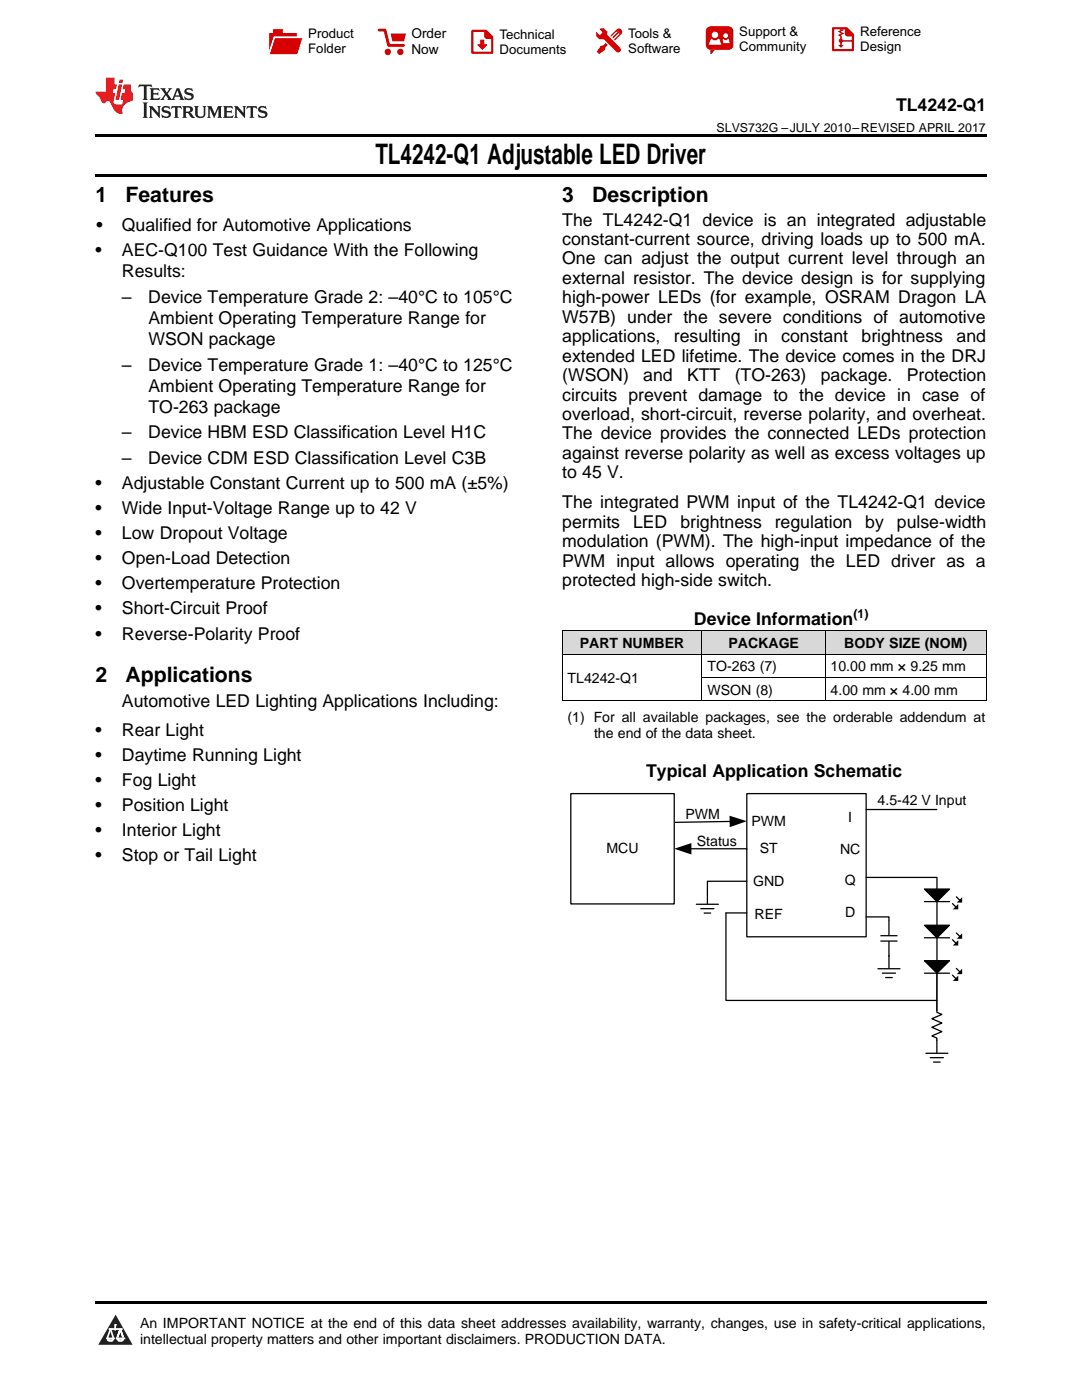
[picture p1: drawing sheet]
<svg xmlns="http://www.w3.org/2000/svg" width="216mm" height="279mm" viewBox="0 0 216 279" stroke-linecap="round" stroke-linejoin="round" font-family="sans-serif">
<defs><g id="words">
<text font-size="5.6" x="74.9" y="32.8">TL4242-Q1 Adjustable LED Driver</text>
<g font-size="4.2">
<text x="19" y="40.4">1</text>
<text x="25" y="40.4">Features</text>
<text x="112.2" y="40.4">3</text>
<text x="118.2" y="40.4">Description</text>
<text x="19" y="136.1">2</text>
<text x="25" y="136.1">Applications</text>
</g>
<g font-size="3.5">
<text x="178.8" y="22.2">TL4242-Q1</text>
<text x="19.2" y="46.1">•</text>
<text x="24.3" y="46.1">Qualified for Automotive Applications</text>
<text x="112.2" y="45">The TL4242-Q1 device is an integrated adjustable</text>
<text x="19" y="51.1">•</text>
<text x="24.3" y="51.1">AEC-Q100 Test Guidance With the Following</text>
<text x="112.2" y="48.9">constant-current source, driving loads up to 500 mA.</text>
<text x="112.2" y="52.8">One can adjust the output current level through an</text>
<text x="24.3" y="55.3">Results:</text>
<text x="112.2" y="56.7">external resistor. The device design is for supplying</text>
<text x="24.3" y="60.4">–</text>
<text x="29.6" y="60.4">Device Temperature Grade 2: –40°C to 105°C</text>
<text x="29.6" y="64.6">Ambient Operating Temperature Range for</text>
<text x="112.2" y="60.5">high-power LEDs (for example, OSRAM Dragon LA</text>
<text x="112.2" y="64.4">W57B) under the severe conditions of automotive</text>
<text x="29.6" y="68.9">WSON package</text>
<text x="112.2" y="68.3">applications,</text>
<text x="134.5" y="68.3">resulting</text>
<text x="150.5" y="68.3">in</text>
<text x="155.9" y="68.3">constant</text>
<text x="171.9" y="68.3">brightness</text>
<text x="190.9" y="68.3">and</text>
<text x="24.3" y="73.9">–</text>
<text x="29.6" y="73.9">Device Temperature Grade 1: –40°C to 125°C</text>
<text x="112.2" y="72.2">extended LED lifetime. The device comes in the DRJ</text>
<text x="112.2" y="76.1">(WSON)</text>
<text x="128.4" y="76.1">and</text>
<text x="137.1" y="76.1">KTT</text>
<text x="146.6" y="76.1">(TO-263)</text>
<text x="163.8" y="76.1">package.</text>
<text x="180.9" y="76.1">Protection</text>
<text x="29.6" y="78.2">Ambient Operating Temperature Range for</text>
<text x="29.6" y="82.4">TO-263 package</text>
<text x="112.2" y="79.9">circuits prevent damage to the device in case of</text>
<text x="112.2" y="83.8">overload, short-circuit, reverse polarity, and overheat.</text>
<text x="24.3" y="87.5">–</text>
<text x="29.6" y="87.5">Device HBM ESD Classification Level H1C</text>
<text x="112.2" y="87.7">The device provides the connected LEDs protection</text>
<text x="24.3" y="92.6">–</text>
<text x="29.6" y="92.6">Device CDM ESD Classification Level C3B</text>
<text x="112.2" y="91.6">against reverse polarity as well as excess voltages up</text>
<text x="112.2" y="95.5">to 45 V.</text>
<text x="19" y="97.6">•</text>
<text x="24.3" y="97.6">Adjustable Constant Current up to 500 mA (±5%)</text>
<text x="112.2" y="101.4">The integrated PWM input of the TL4242-Q1 device</text>
<text x="19" y="102.6">•</text>
<text x="19" y="107.6">•</text>
<text x="24.3" y="102.6">Wide Input-Voltage Range up to 42 V</text>
<text x="24.3" y="107.6">Low Dropout Voltage</text>
<text x="112.2" y="105.3">permits</text>
<text x="126.3" y="105.3">LED</text>
<text x="135.8" y="105.3">brightness</text>
<text x="154.6" y="105.3">regulation</text>
<text x="172.7" y="105.3">by</text>
<text x="179" y="105.3">pulse-width</text>
<text x="19" y="112.6">•</text>
<text x="24.3" y="112.6">Open-Load Detection</text>
<text x="112.2" y="109.2">modulation (PWM). The high-input impedance of the</text>
<text x="112.2" y="113.1">PWM input allows operating the LED driver as a</text>
<text x="19" y="117.6">•</text>
<text x="24.3" y="117.6">Overtemperature Protection</text>
<text x="112.2" y="116.9">protected high-side switch.</text>
<text x="19" y="122.6">•</text>
<text x="24.3" y="122.6">Short-Circuit Proof</text>
<text x="138.5" y="124.7">Device Information</text>
<text x="19" y="127.6">•</text>
<text x="24.3" y="127.6">Reverse-Polarity Proof</text>
<text x="24.3" y="141.1">Automotive LED Lighting Applications Including:</text>
<text x="19" y="146.8">•</text>
<text x="24.3" y="146.8">Rear Light</text>
<text x="19" y="151.8">•</text>
<text x="24.3" y="151.8">Daytime Running Light</text>
<text x="128.9" y="155.1">Typical Application Schematic</text>
<text x="19" y="156.8">•</text>
<text x="19" y="161.8">•</text>
<text x="24.3" y="156.8">Fog Light</text>
<text x="24.3" y="161.8">Position Light</text>
<text x="19" y="166.8">•</text>
<text x="24.3" y="166.8">Interior Light</text>
<text x="19" y="171.8">•</text>
<text x="24.3" y="171.8">Stop or Tail Light</text>
</g>
<g font-size="2.8">
<text x="115.7" y="129.3">PART NUMBER</text>
<text x="145.3" y="129.3">PACKAGE</text>
<text x="168.5" y="129.3">BODY SIZE (NOM)</text>
<text x="113.2" y="136.3">TL4242-Q1</text>
<text x="141.2" y="134">TO-263 (7)</text>
<text x="165.7" y="134">10.00 mm × 9.25 mm</text>
<text x="141.2" y="138.6">WSON (8)</text>
<text x="165.7" y="138.6">4.00 mm × 4.00 mm</text>
<text x="113.2" y="144.1">(1) For all available packages, see the orderable addendum at</text>
<text x="118.5" y="147.3">the end of the data sheet.</text>
<text x="175.1" y="160.6">4.5-42 V Input</text>
<text x="136.8" y="163.4">PWM</text>
<text x="149.9" y="164.8">PWM</text>
<text x="169.3" y="164">I</text>
<text x="121" y="170.2">MCU</text>
<text x="139" y="168.8">Status</text>
<text x="151.6" y="170.2">ST</text>
<text x="167.6" y="170.3">NC</text>
<text x="150.3" y="176.8">GND</text>
<text x="168.6" y="176.7">Q</text>
<text x="150.6" y="183.3">REF</text>
<text x="168.6" y="183">D</text>
<text x="27.9" y="265">An IMPORTANT NOTICE at the end of this data sheet addresses availability, warranty, changes, use in safety-critical applications,</text>
<text x="27.9" y="268.2">intellectual property matters and other important disclaimers. PRODUCTION DATA.</text>
</g>
<g font-size="2.7">
<text x="82.1" y="7.7">Order</text>
<text x="82.1" y="10.7">Now</text>
</g>
<g font-size="2.6">
<text x="61.5" y="7.6">Product</text>
<text x="61.5" y="10.6">Folder</text>
<text x="99.7" y="7.8">Technical</text>
<text x="99.7" y="10.8">Documents</text>
<text x="125.3" y="7.6">Tools &amp;</text>
<text x="125.3" y="10.6">Software</text>
<text x="147.5" y="7.2">Support &amp;</text>
<text x="147.5" y="10.2">Community</text>
<text x="171.6" y="7.3">Reference</text>
<text x="171.6" y="10.2">Design</text>
</g>
<g font-size="2.5">
<text x="143" y="26.3">SLVS732G –JULY 2010–REVISED APRIL 2017</text>
<text x="170.3" y="123.3">(1)</text>
</g>
</g></defs>
<g fill="#d8d8d8">
<path d="M112.2 125.9h27.9v4.7h-27.9z"/>
<path d="M140.1 125.9h24.6v4.7h-24.6z"/>
<path d="M164.7 125.9h32.1v4.7h-32.1z"/>
</g>
<path d="M23.1 262.4l3.4 6h-6.9z" fill="#231f20"/>
<path d="M21.4 267.1h1.2l-.3 .5h-.3a.55 .55 0 0 1-.6-.5z" fill-rule="evenodd" fill="#fff"/>
<path d="M21.4 267.1h1.2l-.3 .5h-.3a.55 .55 0 0 1-.6-.5z" fill="none" stroke="#231f20" stroke-width=".34"/>
<path d="M21.4 267.1l1.2 .1-.3 .4h-.5z" fill="none" stroke="#fff" stroke-width=".34"/>
<path d="M23 265.3h.1" fill="none" stroke="#fff" stroke-width=".34"/>
<path d="M23 264.4v.9z" fill="#fff"/>
<path d="M23 264.4v.9z" fill="none" stroke="#fff" stroke-width=".34"/>
<circle cx="23" cy="264.4" r=".17" fill="#fff"/>
<path d="M21.9 265.2h.1" fill="none" stroke="#fff" stroke-width=".34"/>
<path d="M21.9 265.2h2.3z" fill="#fff"/>
<path d="M21.9 265.2h2.3z" fill="none" stroke="#fff" stroke-width=".34"/>
<circle cx="24.2" cy="265.2" r=".17" fill="#fff"/>
<path d="M23.3 267.1h.1" fill="none" stroke="#fff" stroke-width=".34"/>
<path d="M24 265.2l-.7 1.9z" fill="#fff"/>
<path d="M24 265.2l-.7 1.9z" fill="none" stroke="#fff" stroke-width=".34"/>
<path d="M24 265.2l.7 1.9z" fill="#fff"/>
<path d="M24 265.2l.7 1.9z" fill="none" stroke="#fff" stroke-width=".34"/>
<path d="M24.6 267.1h.1" fill="none" stroke="#fff" stroke-width=".34"/>
<circle cx="21.4" cy="267.1" r=".17" fill="#fff"/>
<path d="M22.1 265.2l-.7 1.9z" fill="#fff"/>
<path d="M22.1 265.2l-.7 1.9z" fill="none" stroke="#fff" stroke-width=".34"/>
<path d="M22.1 265.2l.5 1.9z" fill="#fff"/>
<path d="M22.1 265.2l.5 1.9z" fill="none" stroke="#fff" stroke-width=".34"/>
<circle cx="22.6" cy="267.1" r=".17" fill="#fff"/>
<path d="M23.4 267.1h1.3a.65 .65 0 0 1-.7 .5 .65 .65 0 0 1-.6-.5z" fill-rule="evenodd" fill="#fff"/>
<path d="M23.4 267.1h1.3a.65 .65 0 0 1-.7 .5 .65 .65 0 0 1-.6-.5z" fill="none" stroke="#231f20" stroke-width=".34"/>
<path d="M23.4 267.1h1.3l-.4 .5h-.6z" fill="none" stroke="#fff" stroke-width=".34"/>
<path d="M23.3 267.1h.1" fill="none" stroke="#fff" stroke-width=".34"/>
<circle cx="24.7" cy="267.1" r=".17" fill="#fff"/>
<path d="M19 259.7h177.8v.5h-177.8z" fill="#000"/>
<g fill="none" stroke="#000" stroke-width=".25">
<path d="M149 158.4h23.8v28.6h-23.8zM137.7 169.4h11.3v.1M145.9 163.9l-11.4 .2M149 175.9h-7.8v4.5M172.8 175.1h14.2v2.3M172.8 161.6h14.1M184.5 177.4h5l-2.5 2.5zM184.5 179.9h5M187 179.9v4.8M190.8 179l.8 .7M139 180.5h4.4M139.8 181.3h2.7"/>
<path d="M140.5 182.2h1.3M149 182.2h-4.1v17.5h42M172.8 183h4.6v3.7M175.2 193.3h4.4M175.7 187.8h3.4M175.7 186.7h3.4M176.1 194.2h2.6M176.7 195.1h1.3M177.4 187.8v5.4M184.5 184.7h5l-2.5 2.5zM184.5 191.7h5l-2.5 2.5zM184.5 187.2h5"/>
<path d="M184.5 194.2h5M187 194.2l-.1 7.8 1 .5-2 .8 2 .9-2 .8 2 .9-2 .8 1 .5v.4M187 187.2v4.5M190.1 180.3l.7 .7M190.1 187.5l.7 .8M190.1 194.6l.7 .7M190.8 186.2l.8 .7M190.8 193.3l.8 .7M184.7 210.2h4.4M185.6 211.1h2.6M186.3 212h1.3M186.9 207.6v2.5"/>
</g>
<path d="M134.5 169.4l3.5-1.2v2.3zM145.6 162.8l3.4 1.1-3.4 1.2zM184.5 177.4h5l-2.5 2.5zM190.9 180.1l1.1-1v1zM184.5 184.7h5l-2.5 2.5zM184.5 191.7h5l-2.5 2.5zM190.1 181.5l1.1-1.1v1.1zM190.1 188.7l1.1-1.1v1.1zM190.1 195.8l1.1-1.1v1.1zM190.9 187.3l1.1-1v1zM190.9 194.4l1.1-1.1v1.1z" fill="#000"/>
<path d="M186.9 194.2v7.4" fill="none" stroke="#000" stroke-width=".2"/>
<path d="M113.9 158.4h20.6v22h-20.6z" fill-rule="evenodd" fill="#fff"/>
<path d="M113.9 158.4h20.6v22h-20.6z" fill="none" stroke="#000" stroke-width=".25"/>
<path d="M112.2 139.9h84.6M112.2 130.5h84.6M112.2 125.9h84.6M112.2 125.9v14M140.1 125.9v14M140.1 135.2h56.7M164.6 125.9v14M196.8 125.9v14" fill="none" stroke="#000" stroke-width=".2"/>
<path d="M19 34.8h177.8v.5h-177.8zM19 26.8h177.8v.6h-177.8zM112.2 139.9h.1zM164.6 139.9h.1zM196.7 139.9h.1z" fill="#000"/>
<path d="M27.7 16.9l-.1 .6 .6-.3h.5v.2v2.2l-.2 .4h1l-.2-.4v-2.2v-.2h.5l.6 .3-.2-.6zM29.9 17.6l.2 .4v1.6l-.2 .4h1.9l.1-.6a1.09 1.09 0 0 1-1.3 .1v-.6h.6l.4 .2v-.7l-.2 .2h-.8v-.6l.2-.1a1.01 1.01 0 0 1 1 .3l-.1-.6zM32 17.6l.9 1.2-1 1.2h.9l-.2-.3 .5-.7 .5 .7-.3 .3h1.7l-.2-.3 .1-.4h1l.1 .4-.2 .3h1l-.3-.4-.7-2h-.5l-1 2.2-.8-1.1 .9-1.1h-.9l.2 .2-.4 .7-.4-.7 .2-.2zM35.4 18l.4 1h-.8zM37 17.7a.66 .66 0 0 0-.2 .8 .66 .66 0 0 0 .6 .4l.7 .2 .1 .2a.8 .8 0 0 1-.7 .4 .8 .8 0 0 1-.7-.5l.1 .8 .2-.2a.94 .94 0 0 0 1.1 .1 .94 .94 0 0 0 .4-.9 1.48 1.48 0 0 0-1.3-.6v-.4a1.1 1.1 0 0 1 1.2 .2l-.2-.6-.2 .1-.5-.1zM28.5 20.4l.2 .4v2.3l-.2 .4h1l-.2-.4v-2.3l.2-.4zM29.7 21.2l.2 .4v1.5l-.2 .4h.8l-.3-.4 .1-1.3 1.6 1.8v-2l.2-.4h-.7l.2 .2v1.1l-1.2-1.3zM32.5 21.3a.66 .66 0 0 0-.2 .8 .66 .66 0 0 0 .6 .4l.6 .2 .2 .2a.8 .8 0 0 1-.8 .4 .8 .8 0 0 1-.7-.5l.2 .7 .2-.1a.94 .94 0 0 0 1 .1 .94 .94 0 0 0 .5-1 1.47 1.47 0 0 0-1.3-.6l-.1-.3a1.1 1.1 0 0 1 1.3 .2l-.2-.6-.2 .1-.5-.2zM34.3 21.2l-.2 .6a.64 .64 0 0 1 .8-.3v1.6l-.2 .4h1l-.3-.4 .1-1.6a.66 .66 0 0 1 .8 .3l-.2-.6zM36.3 21.2l.3 .4v1.5l-.3 .4h1l-.2-.2v-.7h.5l.1 .1a.8 .8 0 0 0 1.2 .7l-1-1a.62 .62 0 0 0 .6-.5 .62 .62 0 0 0-.6-.7zM37.1 21.5h.1a.48 .48 0 0 1 .6 0 .48 .48 0 0 1 .1 .6l-.2 .1-.6 .1zM38.7 21.2l.2 .2a2.29 2.29 0 0 0 .4 2 1.05 1.05 0 0 0 1.7-.7v-1.3l.2-.2h-.8l.2 .4v1.1a.61 .61 0 0 1-.6 .6 .61 .61 0 0 1-.6-.6v-1.1l.3-.4zM41.3 21.2l.3 .4v1.5l-.3 .4h.8l-.2-.4v-1.4l.8 1.9 .9-1.9v1.4l-.2 .4h.9l-.2-.4v-1.5l.2-.4h-.8l-.7 1.5-.6-1.5zM44.5 21.2l.2 .4v1.5l-.2 .4h1.9l.2-.6a1.1 1.1 0 0 1-1.4 .2v-.7h.6l.4 .2v-.6l-.2 .1-.8 .1v-.6l.2-.1a1.02 1.02 0 0 1 1.1 .2l-.2-.5zM46.7 21.2l.2 .4v1.5l-.2 .4h.8l-.3-.4 .1-1.3 1.6 1.8v-2l.2-.4h-.7l.2 .2v1.1l-1.2-1.3zM49.3 21.2l-.1 .6a.64 .64 0 0 1 .8-.3v1.6l-.3 .4h1l-.2-.4v-1.6a.66 .66 0 0 1 .8 .3l-.1-.6zM51.7 21.3a.66 .66 0 0 0-.2 .7 .66 .66 0 0 0 .7 .5l.6 .2 .1 .2a.8 .8 0 0 1-.7 .4 .8 .8 0 0 1-.7-.5l.1 .7 .2-.1a.94 .94 0 0 0 1.1 .1 .94 .94 0 0 0 .4-1 1.48 1.48 0 0 0-1.2-.6l-.1-.3a1.1 1.1 0 0 1 1.2 .2l-.2-.6-.1 .1-.6-.2z" fill="#231f20"/>
<path d="M21.1 15.5v2.8h-2v.4l.9 .9a.96 .96 0 0 0 1 1 .59 .59 0 0 1 .5-.4 .59 .59 0 0 1 .5 .3l.4 .8a1.61 1.61 0 0 0 2.1 1.3 1.63 1.63 0 0 1 1.1-2.2l.9-.3v-1.5a1.6 1.6 0 0 1-.4-1.7h-1.4l-.2 .9h.5l-.2 .8h-.5l-.2 1v.3h.5l-.2 .9h-.7a.74 .74 0 0 1-1-.6l.3-1.6h-.5l.2-.8h.5l.1-.9h-.4v-1.4zM23.7 16.9l-.7 3h.8l.6-3zM23.8 15.9l-.1 .7h.7l.2-.7z" fill="#ee1d23"/>
<g fill="#d60000">
<path d="M54.5 5.8h2v.8h2.7v4.2h-5.5v-4.2h.8z" fill-rule="evenodd"/>
<path d="M54.8 7.5h5.6l-1.1 3.3h-5.6z" fill-rule="evenodd"/>
</g>
<path d="M54.7 7.4h5.7l-.1 .1h-5.5l-1.1 3.3z" fill-rule="evenodd" fill="#fff"/>
<path d="M54.7 7.4h5.7l-.1 .1h-5.5l-1.1 3.3z" fill="none" stroke="#fff" stroke-width=".2"/>
<path d="M75.6 6h1.2l.7 3.1h3" fill="none" stroke="#d60000" stroke-width=".56"/>
<g fill="#d60000">
<path d="M77.9 6.7h3.1l-.4 1.5h-2.3z" fill-rule="evenodd"/>
<circle cx="77.4" cy="10.4" r=".64"/>
<circle cx="79.9" cy="10.4" r=".64"/>
</g>
<path d="M94.3 6.2h2.7l1.2 1.2v3.1h-3.9z" fill="none" stroke="#d60000" stroke-width=".44"/>
<g fill="#d60000">
<path d="M95.8 7.9h.8v1h.6l-1 1.1-.9-1v-.1h.5z" fill-rule="evenodd"/>
<path d="M96.6 6.2h.4l1.2 1.2v.4h-1.2l-.4-.4z" fill-rule="evenodd"/>
<path d="M119.7 5.7h.8l.6 .6 .1 .7 2.5 2.5-.7 .8-2.4-2.3-1.1-.2-.5-.6v-.8l.7 .6 .5-.4v-.2l-.5-.5z" fill-rule="evenodd"/>
<path d="M119.9 9.1h.5l.5-.5 .4 .4-.5 .5-.1 .4-1.2 .9-.4-.5z" fill-rule="evenodd"/>
<path d="M123 5.9a.67 .67 0 0 1 1 0 .67 .67 0 0 1 0 .9z" fill-rule="evenodd"/>
<path d="M123 5.9l1 .9-1.2 1.2h-.2v-.2l.9-.9 .1-.2h-.2l-1 1h-.2v-.2l1-1v-.2h-.2l-1 1h-.2v-.2z" fill-rule="evenodd"/>
<circle cx="123.3" cy="9.9" r=".54"/>
</g>
<path d="M121.1 6.3l-.1 .7" fill="none" stroke="#d60000" stroke-width=".2"/>
<g fill="#d60000">
<path d="M141.1 5.5l.7-.2h3.6a.95 .95 0 0 1 .9 .9v2.8a.95 .95 0 0 1-.9 .9h-3.6a.95 .95 0 0 1-1-.9v-2.8z" fill-rule="evenodd"/>
<path d="M141.8 9.9h.9l-.8 .9h-.1z" fill-rule="evenodd"/>
</g>
<g fill="#fff">
<path d="M144.3 8.6h1.3z"/>
<path d="M141.9 7.8h.2l.2 .2h.7l.2-.2h.3l.4 1.1h-2.5z" fill-rule="evenodd"/>
<path d="M144.2 7.8h.2l.2 .2h.5l.1-.2h.2l.2 .8h-1.3z" fill-rule="evenodd"/>
<circle cx="142.6" cy="6.9" r=".65"/>
<circle cx="144.8" cy="7.1" r=".48"/>
</g>
<path d="M166.2 5.6h2.8l1.2 1.3v3.1h-4z" fill="none" stroke="#d60000" stroke-width=".44"/>
<path d="M167.8 7.3v1.8M167.8 8.1h2.3" fill="none" stroke="#d60000" stroke-width=".3"/>
<g fill="#d60000">
<path d="M168.6 5.6h.4l1.2 1.3v.4h-1.1l-.5-.6z" fill-rule="evenodd"/>
<circle cx="167.8" cy="8.1" r=".42"/>
<circle cx="169.1" cy="6.7" r=".55"/>
</g>
<g fill="#d60000">
<path d="M167.2 9h1.2l-.6 .5z"/>
<path d="M167.5 5.8h.6l.3 .2-.6 .3 .6 .4-.7 .3 .2 .3h-.2l-.5-.3 .6-.3-.6-.4 .6-.3z"/>
</g>
<use href="#words"/>
</svg>
